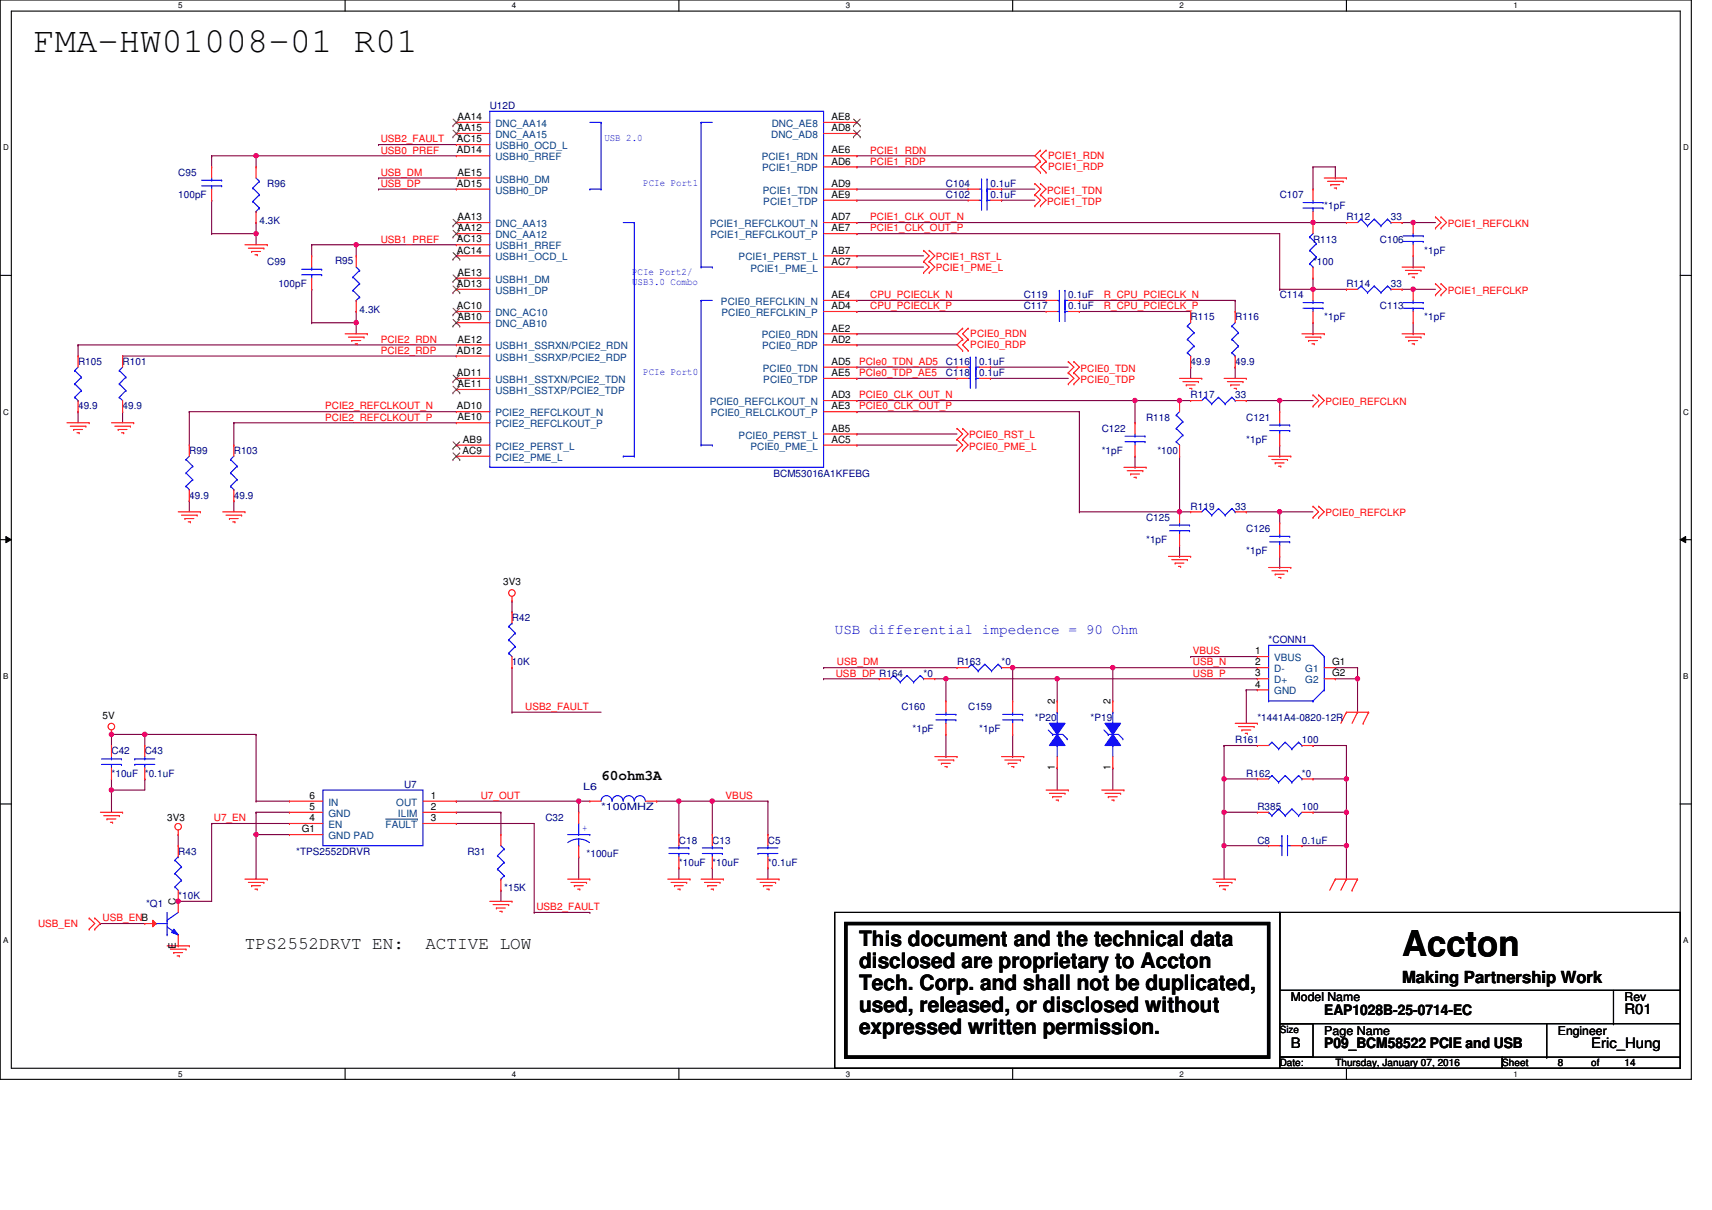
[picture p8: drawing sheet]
<svg xmlns="http://www.w3.org/2000/svg" width="297mm" height="210mm" viewBox="0 0 297 210" stroke-linecap="round" stroke-linejoin="round" font-family="sans-serif">
<defs><g id="words">
<g font-size="6.2">
<text x="5.8" y="9">FMA-HW01008-01 R01</text>
<text x="243.3" y="165.8">Accton</text>
</g>
<g font-size="3.7">
<text x="149.1" y="164.2">This document and the technical data</text>
<text x="149.1" y="168">disclosed are proprietary to Accton</text>
<text x="149.1" y="171.8">Tech. Corp. and shall not be duplicated,</text>
<text x="149.1" y="175.6">used, released, or disclosed without</text>
<text x="149.1" y="179.3">expressed written permission.</text>
</g>
<g font-size="3.1">
<text x="42.5" y="164.6">TPS2552DRVT EN:</text>
<text x="73.8" y="164.6">ACTIVE LOW</text>
</g>
<text font-size="2.9" x="243.3" y="170.6">Making Partnership Work</text>
<text font-size="2.5" fill="#00f" x="144.8" y="110.1">USB differential impedence = 90 Ohm</text>
<g font-size="2.5">
<text x="104.3" y="135.3">60ohm3A</text>
<text x="229.8" y="176">EAP1028B-25-0714-EC</text>
<text x="281.9" y="176">R01</text>
<text x="224" y="181.8">B</text>
<text x="229.8" y="181.8">P09_BCM58522 PCIE and USB</text>
<text x="276.1" y="181.8">Eric_Hung</text>
</g>
<g font-size="2.1">
<text x="224" y="173.7">Model Name</text>
<text x="281.9" y="173.7">Rev</text>
<text x="229.8" y="179.5">Page Name</text>
<text x="270.3" y="179.5">Engineer</text>
</g>
<g font-size="1.7">
<text x="79.4" y="20.8">AA14</text>
<text x="79.4" y="22.8">AA15</text>
<text x="144.2" y="20.8">AE8</text>
<text x="144.2" y="22.8">AD8</text>
<text x="79.3" y="26.6">AD14</text>
<text x="79.3" y="24.7">AC15</text>
<text x="144.2" y="26.6">AE6</text>
<text x="144.2" y="28.6">AD6</text>
<text x="79.3" y="32.4">AD15</text>
<text x="79.4" y="30.5">AE15</text>
<text x="144.2" y="32.4">AD9</text>
<text x="144.2" y="34.3">AE9</text>
<text x="79.4" y="38.2">AA13</text>
<text x="79.4" y="40.1">AA12</text>
<text x="144.2" y="38.2">AD7</text>
<text x="144.2" y="40.1">AE7</text>
<text x="79.3" y="42.1">AC13</text>
<text x="79.3" y="44">AC14</text>
<text x="79.4" y="47.9">AE13</text>
<text x="144.2" y="44">AB7</text>
<text x="144.2" y="45.9">AC7</text>
<text x="79.3" y="49.8">AD13</text>
<text x="79.3" y="53.6">AC10</text>
<text x="144.2" y="51.7">AE4</text>
<text x="144.2" y="53.6">AD4</text>
<text x="79.4" y="55.6">AB10</text>
<text x="79.4" y="59.4">AE12</text>
<text x="144.2" y="57.5">AE2</text>
<text x="144.2" y="59.4">AD2</text>
<text x="79.3" y="61.4">AD12</text>
<text x="79.3" y="65.2">AD11</text>
<text x="144.2" y="63.3">AD5</text>
<text x="144.2" y="65.2">AE5</text>
<text x="79.3" y="71">AD10</text>
<text x="79.4" y="67.2">AE11</text>
<text x="144.2" y="69.1">AD3</text>
<text x="144.2" y="71">AE3</text>
<text x="79.4" y="72.9">AE10</text>
<text x="80.3" y="76.8">AB9</text>
<text x="144.2" y="74.9">AB5</text>
<text x="144.2" y="76.8">AC5</text>
<text x="80.2" y="78.7">AC9</text>
<text x="87.3" y="101.5">3V3</text>
<text x="217.8" y="113.5">1</text>
<text x="217.8" y="115.4">2</text>
<text x="217.8" y="117.3">3</text>
<text x="217.8" y="119.3">4</text>
<text x="231.1" y="115.4">G1</text>
<text x="231.1" y="117.3">G2</text>
<text x="17.8" y="124.7">5V</text>
<text x="183" y="122.2" transform="rotate(-90 183 122.2)">2</text>
<text x="192.7" y="122.2" transform="rotate(-90 192.7 122.2)">2</text>
<text x="183" y="133.6" transform="rotate(-90 183 133.6)">1</text>
<text x="192.7" y="133.6" transform="rotate(-90 192.7 133.6)">1</text>
<text x="29" y="142.5">3V3</text>
<text x="53.7" y="138.6">6</text>
<text x="53.7" y="140.5">5</text>
<text x="53.7" y="142.5">4</text>
<text x="74.7" y="138.6">1</text>
<text x="74.7" y="140.5">2</text>
<text x="74.7" y="142.5">3</text>
<text x="52.3" y="144.4">G1</text>
<text x="30.5" y="156.9" transform="rotate(-90 30.5 156.9)">C</text>
<text x="30.5" y="164.7" transform="rotate(-90 30.5 164.7)">E</text>
<text x="222" y="179.1">Size</text>
<text x="222" y="184.9">Date:</text>
<text x="231.7" y="184.9">Thursday, January 07, 2016</text>
<text x="260.6" y="184.9">Sheet</text>
<text x="270.3" y="184.9">8</text>
<text x="276.1" y="184.9">of</text>
<text x="281.9" y="184.9">14</text>
</g>
<g font-size="1.7" fill="#000080">
<text x="85" y="18.9">U12D</text>
<text x="30.9" y="30.5">C95</text>
<text x="30.9" y="34.4">100pF</text>
<text x="46.4" y="32.4">R96</text>
<text x="164.1" y="32.4">C104</text>
<text x="164.1" y="34.4">C102</text>
<text x="171.8" y="32.4">0.1uF</text>
<text x="171.8" y="34.4">0.1uF</text>
<text x="222" y="34.4">C107</text>
<text x="45" y="38.8">4.3K</text>
<text x="229.8" y="36.3">*1pF</text>
<text x="233.6" y="38.2">R112</text>
<text x="241.3" y="38.2">33</text>
<text x="46.4" y="45.9">C99</text>
<text x="58.1" y="45.7">R95</text>
<text x="227.8" y="42.1">R113</text>
<text x="227.8" y="45.9">*100</text>
<text x="239.4" y="42.1">C106</text>
<text x="247.1" y="44">*1pF</text>
<text x="48.3" y="49.8">100pF</text>
<text x="177.6" y="51.7">C119</text>
<text x="177.6" y="53.7">C117</text>
<text x="185.4" y="51.7">0.1uF</text>
<text x="185.4" y="53.7">0.1uF</text>
<text x="222" y="51.7">C114</text>
<text x="233.6" y="49.8">R114</text>
<text x="239.4" y="53.7">C113</text>
<text x="241.3" y="49.8">33</text>
<text x="62.4" y="54.3">4.3K</text>
<text x="206.6" y="55.6">R115</text>
<text x="214.3" y="55.6">R116</text>
<text x="229.8" y="55.6">*1pF</text>
<text x="247.1" y="55.6">*1pF</text>
<text x="13.5" y="63.3">R105</text>
<text x="21.3" y="63.3">R101</text>
<text x="164.1" y="63.3">C116</text>
<text x="164.1" y="65.2">C118</text>
<text x="169.9" y="63.3">0.1uF</text>
<text x="169.9" y="65.2">0.1uF</text>
<text x="206.6" y="63.3">49.9</text>
<text x="214.3" y="63.3">49.9</text>
<text x="13.5" y="71">49.9</text>
<text x="21.3" y="71">49.9</text>
<text x="206.6" y="69.1">R117</text>
<text x="214.3" y="69.1">33</text>
<text x="191.2" y="74.9">C122</text>
<text x="198.9" y="73">R118</text>
<text x="216.2" y="73">C121</text>
<text x="216.2" y="76.8">*1pF</text>
<text x="32.8" y="78.8">R99</text>
<text x="40.6" y="78.8">R103</text>
<text x="134.2" y="82.8">BCM53016A1KFEBG</text>
<text x="191.2" y="78.8">*1pF</text>
<text x="200.8" y="78.8">*100</text>
<text x="32.8" y="86.5">49.9</text>
<text x="40.6" y="86.5">49.9</text>
<text x="206.6" y="88.4">R119</text>
<text x="214.3" y="88.4">33</text>
<text x="198.9" y="90.3">C125</text>
<text x="198.9" y="94.2">*1pF</text>
<text x="216.2" y="92.3">C126</text>
<text x="216.2" y="96.1">*1pF</text>
<text x="88.8" y="107.7">R42</text>
<text x="220.1" y="111.6">*CONN1</text>
<text x="88.8" y="115.4">10K</text>
<text x="160.2" y="117.4">*0</text>
<text x="166" y="115.4">R163</text>
<text x="173.8" y="115.4">*0</text>
<text x="156.4" y="123.1">C160</text>
<text x="168" y="123.1">C159</text>
<text x="179.6" y="125.1">*P20</text>
<text x="189.2" y="125.1">*P19</text>
<text x="218.2" y="125.1">*1441A4-0820-12R</text>
<text x="19.3" y="130.9">C42</text>
<text x="25.1" y="130.9">C43</text>
<text x="158.3" y="127">*1pF</text>
<text x="169.9" y="127">*1pF</text>
<text x="214.3" y="128.9">R161</text>
<text x="225.9" y="128.9">100</text>
<text x="19.3" y="134.7">*10uF *0.1uF</text>
<text x="70.1" y="136.7">U7</text>
<text x="101.2" y="137.1">L6</text>
<text x="216.2" y="134.7">R162</text>
<text x="225.9" y="134.7">*0</text>
<text x="94.6" y="142.5">C32</text>
<text x="104.3" y="140.5">*100MHZ</text>
<text x="218.2" y="140.5">R385</text>
<text x="225.9" y="140.5">100</text>
<text x="30.9" y="148.3">R43</text>
<text x="51.4" y="148.3">*TPS2552DRVR</text>
<text x="81.1" y="148.3">R31</text>
<text x="101.8" y="148.6">*100uF</text>
<text x="117.8" y="146.3">C18</text>
<text x="123.6" y="146.3">C13</text>
<text x="133.2" y="146.3">C5</text>
<text x="218.2" y="146.3">C8</text>
<text x="225.9" y="146.3">0.1uF</text>
<text x="30.9" y="156">*10K</text>
<text x="87.5" y="154.6">*15K</text>
<text x="117.8" y="150.2">*10uF *10uF</text>
<text x="133.2" y="150.2">*0.1uF</text>
<text x="25.3" y="157.3">*Q1</text>
</g>
<g font-size="1.7" fill="#004080">
<text x="86" y="22">DNC_AA14</text>
<text x="86" y="23.9">DNC_AA15</text>
<text x="133.8" y="23.9">DNC_AD8</text>
<text x="133.9" y="22">DNC_AE8</text>
<text x="86" y="27.8">USBH0_RREF</text>
<text x="86" y="25.9">USBH0_OCD_L</text>
<text x="132.2" y="27.8">PCIE1_RDN</text>
<text x="132.2" y="29.7">PCIE1_RDP</text>
<text x="86" y="31.7">USBH0_DM</text>
<text x="86" y="33.6">USBH0_DP</text>
<text x="132.4" y="33.6">PCIE1_TDN</text>
<text x="132.4" y="35.5">PCIE1_TDP</text>
<text x="86" y="39.4">DNC_AA13</text>
<text x="86" y="41.3">DNC_AA12</text>
<text x="123.2" y="39.4">PCIE1_REFCLKOUT_N</text>
<text x="123.3" y="41.3">PCIE1_REFCLKOUT_P</text>
<text x="86" y="43.2">USBH1_RREF</text>
<text x="86" y="45.2">USBH1_OCD_L</text>
<text x="128.2" y="45.2">PCIE1_PERST_L</text>
<text x="130.2" y="47.1">PCIE1_PME_L</text>
<text x="86" y="49">USBH1_DM</text>
<text x="86" y="51">USBH1_DP</text>
<text x="125.1" y="52.9">PCIE0_REFCLKIN_N</text>
<text x="86" y="54.8">DNC_AC10</text>
<text x="86" y="56.8">DNC_AB10</text>
<text x="125.2" y="54.8">PCIE0_REFCLKIN_P</text>
<text x="132.2" y="58.7">PCIE0_RDN</text>
<text x="86" y="62.5">USBH1_SSRXP/PCIE2_RDP</text>
<text x="86" y="60.6">USBH1_SSRXN/PCIE2_RDN</text>
<text x="132.2" y="60.6">PCIE0_RDP</text>
<text x="132.4" y="64.5">PCIE0_TDN</text>
<text x="86" y="66.4">USBH1_SSTXN/PCIE2_TDN</text>
<text x="86" y="68.3">USBH1_SSTXP/PCIE2_TDP</text>
<text x="123.2" y="70.3">PCIE0_REFCLKOUT_N</text>
<text x="132.4" y="66.4">PCIE0_TDP</text>
<text x="86" y="72.2">PCIE2_REFCLKOUT_N</text>
<text x="86" y="74.1">PCIE2_REFCLKOUT_P</text>
<text x="86" y="78">PCIE2_PERST_L</text>
<text x="123.3" y="72.2">PCIE0_RELCLKOUT_P</text>
<text x="128.2" y="76.1">PCIE0_PERST_L</text>
<text x="130.2" y="78">PCIE0_PME_L</text>
<text x="86" y="79.9">PCIE2_PME_L</text>
<text x="221.1" y="114.7">VBUS</text>
<text x="221.1" y="116.6">D-</text>
<text x="221.1" y="118.5">D+</text>
<text x="226.5" y="116.6">G1</text>
<text x="226.5" y="118.5">G2</text>
<text x="221.1" y="120.5">GND</text>
<text x="57" y="139.8">IN</text>
<text x="57" y="141.7">GND</text>
<text x="57" y="143.6">EN</text>
<text x="66.9" y="143.6">FAULT</text>
<text x="68.7" y="139.8">OUT</text>
<text x="69" y="141.7">ILIM</text>
<text x="57" y="145.6">GND PAD</text>
</g>
<g font-size="1.7" fill="#f00">
<text x="66.1" y="26.6">USB0_PREF</text>
<text x="66.1" y="24.7">USB2_FAULT</text>
<text x="151" y="28.6">PCIE1_RDP</text>
<text x="151" y="26.6">PCIE1_RDN</text>
<text x="181.9" y="29.5">PCIE1_RDP</text>
<text x="181.9" y="27.6">PCIE1_RDN</text>
<text x="66.1" y="30.5">USB_DM</text>
<text x="66.1" y="32.4">USB_DP</text>
<text x="181.7" y="35.5">PCIE1_TDP</text>
<text x="181.7" y="33.6">PCIE1_TDN</text>
<text x="151" y="40.2">PCIE1_CLK_OUT_P</text>
<text x="151" y="38.2">PCIE1_CLK_OUT_N</text>
<text x="251.2" y="39.4">PCIE1_REFCLKN</text>
<text x="66.1" y="42.1">USB1_PREF</text>
<text x="162.4" y="45.2">PCIE1_RST_L</text>
<text x="162.4" y="47.1">PCIE1_PME_L</text>
<text x="151" y="51.7">CPU_PCIECLK_N</text>
<text x="151" y="53.7">CPU_PCIECLK_P</text>
<text x="191.5" y="51.7">R_CPU_PCIECLK_N</text>
<text x="191.5" y="53.7">R_CPU_PCIECLK_P</text>
<text x="251.2" y="51">PCIE1_REFCLKP</text>
<text x="66.1" y="59.5">PCIE2_RDN</text>
<text x="168.4" y="58.5">PCIE0_RDN</text>
<text x="66.1" y="61.4">PCIE2_RDP</text>
<text x="149.1" y="63.3">PCIe0_TDN_AD5</text>
<text x="149.1" y="65.3">PCIe0_TDP_AE5</text>
<text x="168.4" y="60.4">PCIE0_RDP</text>
<text x="187.5" y="64.5">PCIE0_TDN</text>
<text x="56.4" y="71">PCIE2_REFCLKOUT_N</text>
<text x="149.1" y="71">PCIE0_CLK_OUT_P</text>
<text x="149.1" y="69.1">PCIE0_CLK_OUT_N</text>
<text x="187.5" y="66.4">PCIE0_TDP</text>
<text x="230" y="70.3">PCIE0_REFCLKN</text>
<text x="56.4" y="73">PCIE2_REFCLKOUT_P</text>
<text x="168.2" y="76.1">PCIE0_RST_L</text>
<text x="168.2" y="78">PCIE0_PME_L</text>
<text x="230" y="89.6">PCIE0_REFCLKP</text>
<text x="207" y="113.5">VBUS</text>
<text x="145" y="117.4">USB_DP R164</text>
<text x="145.2" y="115.4">USB_DM</text>
<text x="207" y="117.4">USB_P</text>
<text x="207" y="115.4">USB_N</text>
<text x="91.1" y="123.2">USB2_FAULT</text>
<text x="37.1" y="142.5">U7_EN</text>
<text x="83.4" y="138.6">U7_OUT</text>
<text x="125.9" y="138.6">VBUS</text>
<text x="6.6" y="160.8">USB_EN</text>
<text x="17.8" y="159.8">USB_ENB</text>
<text x="93.1" y="157.9">USB2_FAULT</text>
</g>
<g font-size="1.7" fill="#00f">
<text x="104.9" y="24.5">USB 2.0</text>
<text x="111.6" y="32.3">PCIe Port1</text>
<text x="109.7" y="47.7">PCIe Port2/</text>
<text x="109.7" y="49.4">USB3.0 Combo</text>
<text x="111.6" y="65.1">PCIe Port0</text>
<text x="101" y="144.2">+</text>
</g>
<g font-size="1.4">
<text x="30.9" y="1.5">5</text>
<text x="88.8" y="1.5">4</text>
<text x="146.7" y="1.5">3</text>
<text x="204.7" y="1.5">2</text>
<text x="262.6" y="1.5">1</text>
<text x=".5" y="26.1">D</text>
<text x="292" y="26.1">D</text>
<text x=".5" y="71.9">C</text>
<text x="292" y="71.9">C</text>
<text x=".5" y="117.8">B</text>
<text x="292" y="117.8">B</text>
<text x=".5" y="163.6">A</text>
<text x="292" y="163.6">A</text>
<text x="30.9" y="186.8">5</text>
<text x="88.8" y="186.8">4</text>
<text x="146.7" y="186.8">3</text>
<text x="204.7" y="186.8">2</text>
<text x="262.6" y="186.8">1</text>
</g>
</g></defs>
<path d="M0 0h293.5v187.2h-293.5zM2 1.9h289.5v183.4h-289.5z" fill="none" stroke="#000" stroke-width=".19"/>
<g fill="#fff">
<path d="M30.9 .2h.8v1.6h-.8z"/>
<path d="M30.9 185.5h.8v1.6h-.8z"/>
</g>
<path d="M59.9 0v1.9M59.9 185.3v1.9" fill="none" stroke="#000" stroke-width=".19"/>
<g fill="#fff">
<path d="M88.8 .2h.8v1.6h-.8z"/>
<path d="M88.8 185.5h.8v1.6h-.8z"/>
</g>
<path d="M117.8 0v1.9M117.8 185.3v1.9" fill="none" stroke="#000" stroke-width=".19"/>
<g fill="#fff">
<path d="M146.7 .2h.8v1.6h-.8z"/>
<path d="M146.7 185.5h.8v1.6h-.8z"/>
</g>
<path d="M175.7 0v1.9M175.7 185.3v1.9" fill="none" stroke="#000" stroke-width=".19"/>
<g fill="#fff">
<path d="M204.7 .2h.7v1.6h-.7z"/>
<path d="M204.7 185.5h.7v1.6h-.7z"/>
</g>
<path d="M233.6 0v1.9M233.6 185.3v1.9" fill="none" stroke="#000" stroke-width=".19"/>
<g fill="#fff">
<path d="M262.6 .2h.7v1.6h-.7z"/>
<path d="M262.6 185.5h.7v1.6h-.7z"/>
<path d="M.5 24.8h1v1.6h-1z"/>
<path d="M292 24.8h1v1.6h-1z"/>
<path d="M.5 70.7h1v1.5h-1z"/>
<path d="M292 70.7h1v1.5h-1z"/>
</g>
<path d="M0 47.8h2M291.5 47.8h2" fill="none" stroke="#000" stroke-width=".19"/>
<g fill="#fff">
<path d="M.5 116.5h.9v1.6h-.9z"/>
<path d="M292 116.5h.9v1.6h-.9z"/>
</g>
<path d="M0 93.6h2M291.5 93.6h2" fill="none" stroke="#000" stroke-width=".19"/>
<path d="M1 93.1l1 .5-1 .5zM291.5 93.6l1-.5v1z" fill="#000"/>
<path d="M1 93.1l1 .5-1 .5zM291.5 93.6l1-.5v1z" fill="none" stroke="#000" stroke-width=".17"/>
<g fill="#fff">
<path d="M.5 162.4h.9v1.5h-.9z"/>
<path d="M292 162.4h.9v1.5h-.9z"/>
</g>
<path d="M0 139.5h2M291.5 139.5h2" fill="none" stroke="#000" stroke-width=".19"/>
<g fill="none" stroke="#800040" stroke-width=".19">
<path d="M148.7 57.9h.1M148.7 57.9h17.3M148.7 75.3h.1M148.7 77.2h.1M148.7 63.7h.1M148.7 75.3h17.3M148.7 77.2h17.3M148.7 63.7h17.3M171.8 65.6h.1M171.8 63.7h.1M171.8 65.6h13.6M171.8 63.7h13.6"/>
<path d="M204.7 69.5h.1M204.7 69.5h1.9"/>
</g>
<circle cx="204.6" cy="69.5" r=".38" fill="#f0f"/>
<circle cx="204.6" cy="69.5" r=".38" fill="none" stroke="#f0f" stroke-width=".19"/>
<path d="M222 69.5h.1M222 69.5h5.8" fill="none" stroke="#800040" stroke-width=".19"/>
<circle cx="222" cy="69.5" r=".38" fill="#f0f"/>
<circle cx="222" cy="69.5" r=".38" fill="none" stroke="#f0f" stroke-width=".19"/>
<path d="M222 88.8h.1M222 88.8h5.8" fill="none" stroke="#800040" stroke-width=".19"/>
<circle cx="222" cy="88.8" r=".38" fill="#f0f"/>
<circle cx="222" cy="88.8" r=".38" fill="none" stroke="#f0f" stroke-width=".19"/>
<g fill="none" stroke="#800040" stroke-width=".19">
<path d="M148.7 29h.1M148.7 27h.1M148.7 29h30.9M148.7 27h30.9M227.8 38.6h.1M227.8 38.6h5.8M13.5 59.8h.1M13.5 59.8v2M13.5 59.8h65.7M148.7 52.1h.1M148.7 52.1h32.8M187.3 52.1h.1"/>
<path d="M187.3 54h.1M187.3 52.1h27M187.3 54h19.3M214.3 52.1h.1M214.3 52.1v1.9M13.5 71.4h.1M13.5 71.4v1.9M21.3 71.4h.1M21.3 61.8h.1M21.3 71.4v1.9M21.3 61.8h57.9M206.6 63.7h.1"/>
<path d="M206.6 63.7v1.9M214.3 63.7h.1M214.3 63.7v1.9"/>
</g>
<circle cx="227.8" cy="38.6" r=".38" fill="#f0f"/>
<circle cx="227.8" cy="38.6" r=".38" fill="none" stroke="#f0f" stroke-width=".19"/>
<g fill="none" stroke="#800040" stroke-width=".19">
<path d="M44.4 27h.1M44.4 27h34.8M44.4 40.5h.1M44.4 40.5v2M148.7 40.5h.1M148.7 59.8h.1M148.7 54h.1M148.7 40.5h73.3M148.7 59.8h17.3M148.7 54h32.8M32.8 71.4h.1M32.8 71.4v5.8"/>
<path d="M32.8 71.4h46.4M40.6 73.3h.1M40.6 73.3v3.9M40.6 73.3h38.6M148.7 71.4h.1M148.7 65.6h.1M148.7 71.4h38.6M148.7 65.6h17.3M32.8 86.9h.1M32.8 86.9v1.9M40.6 86.9h.1M40.6 86.9v1.9"/>
</g>
<circle cx="44.4" cy="27" r=".38" fill="#f0f"/>
<circle cx="44.4" cy="27" r=".38" fill="none" stroke="#f0f" stroke-width=".19"/>
<path d="M36.7 27h.1M36.7 34.7h.1M36.7 27h7.7M36.7 27v2M36.7 34.7v5.8M44.4 27h.1M44.4 27v2M36.7 40.5h.1M36.7 40.5h7.7" fill="none" stroke="#800040" stroke-width=".19"/>
<circle cx="44.4" cy="40.5" r=".38" fill="#f0f"/>
<circle cx="44.4" cy="40.5" r=".38" fill="none" stroke="#f0f" stroke-width=".19"/>
<g fill="none" stroke="#800040" stroke-width=".19">
<path d="M44.4 38.6h.1M44.4 38.6v1.9M54.1 42.5h.1M54.1 50.2h.1M54.1 56h.1M54.1 42.5h7.7M54.1 42.5v1.9M54.1 50.2v5.8M54.1 56h7.7M61.8 56h.1M61.8 42.5h.1M61.8 42.5v1.9"/>
<path d="M61.8 56v1.9"/>
</g>
<circle cx="61.8" cy="56" r=".38" fill="#f0f"/>
<circle cx="61.8" cy="56" r=".38" fill="none" stroke="#f0f" stroke-width=".19"/>
<path d="M61.8 54h.1M61.8 42.5h.1M61.8 54v2M61.8 42.5h17.4" fill="none" stroke="#800040" stroke-width=".19"/>
<circle cx="61.8" cy="42.4" r=".38" fill="#f0f"/>
<circle cx="61.8" cy="42.4" r=".38" fill="none" stroke="#f0f" stroke-width=".19"/>
<g fill="none" stroke="#800040" stroke-width=".19">
<path d="M148.7 32.8h.1M148.7 34.7h.1M148.7 32.8h19.3M148.7 34.7h19.3M173.8 32.8h.1M173.8 34.7h.1M173.8 32.8h5.8M173.8 34.7h5.8M148.7 44.4h.1M148.7 46.3h.1M148.7 44.4h11.5M148.7 46.3h11.5"/>
<path d="M245.2 50.2h.1M245.2 50.2h3.9"/>
</g>
<circle cx="245.2" cy="50.2" r=".38" fill="#f0f"/>
<circle cx="245.2" cy="50.2" r=".38" fill="none" stroke="#f0f" stroke-width=".19"/>
<path d="M245.2 38.6h.1M245.2 38.6h3.9" fill="none" stroke="#800040" stroke-width=".19"/>
<circle cx="245.2" cy="38.6" r=".38" fill="#f0f"/>
<circle cx="245.2" cy="38.6" r=".38" fill="none" stroke="#f0f" stroke-width=".19"/>
<path d="M206.6 113.9h.1M206.6 113.9h11.6M216.2 119.7h.1M216.2 119.7h2M216.2 119.7v5.8M231.7 115.8h.1M231.7 117.8h.1M231.7 115.8h3.8M231.7 117.8h3.8M235.5 115.8h.1M235.5 117.8h.1M235.5 115.8v7.7" fill="none" stroke="#800040" stroke-width=".19"/>
<circle cx="235.5" cy="117.7" r=".38" fill="#f0f"/>
<circle cx="235.5" cy="117.7" r=".38" fill="none" stroke="#f0f" stroke-width=".19"/>
<g fill="none" stroke="#800040" stroke-width=".19">
<path d="M65.7 30.9h.1M65.7 32.8h.1M65.7 25.1h.1M65.7 30.9h13.5M65.7 32.8h13.5M65.7 25.1h13.5M88.8 115.8h.1M88.8 115.8v7.7M142.9 117.8h.1M142.9 115.8h.1M142.9 117.8h9.6M142.9 115.8h23.1"/>
<path d="M100.4 139h.1M100.4 139h1.9M100.4 139v1.9M117.8 139h.1M117.8 139v5.8M117.8 139h5.8M123.6 139h.1M123.6 139v5.8M183.4 133.2h.1M183.4 133.2v3.9M193.1 133.2h.1M193.1 133.2v3.9"/>
<path d="M79.2 140.9h.1M79.2 140.9h7.7M86.9 140.9h.1M86.9 154.4h.1M86.9 140.9v3.9M86.9 154.4v2M117.8 150.6h.1M117.8 150.6v1.9M123.6 150.6h.1M123.6 150.6v1.9"/>
</g>
<circle cx="117.8" cy="139" r=".38" fill="#f0f"/>
<circle cx="117.8" cy="139" r=".38" fill="none" stroke="#f0f" stroke-width=".19"/>
<path d="M113.9 139h.1M113.9 139h3.9M123.6 139h.1M123.6 139h9.6M44.4 140.9h.1M44.4 140.9h5.8M44.4 140.9v3.9" fill="none" stroke="#800040" stroke-width=".19"/>
<circle cx="123.6" cy="139" r=".38" fill="#f0f"/>
<circle cx="123.6" cy="139" r=".38" fill="none" stroke="#f0f" stroke-width=".19"/>
<path d="M44.4 144.8h.1M44.4 144.8h5.8" fill="none" stroke="#800040" stroke-width=".19"/>
<circle cx="44.4" cy="144.8" r=".38" fill="#f0f"/>
<circle cx="44.4" cy="144.8" r=".38" fill="none" stroke="#f0f" stroke-width=".19"/>
<path d="M19.3 137.1h.1M25.1 135.1h.1M25.1 135.1v2h-5.8M44.4 144.8h.1M44.4 144.8v7.7" fill="none" stroke="#800040" stroke-width=".19"/>
<circle cx="19.3" cy="137" r=".38" fill="#f0f"/>
<circle cx="19.3" cy="137" r=".38" fill="none" stroke="#f0f" stroke-width=".19"/>
<path d="M19.3 135.1h.1M19.3 135.1v2M25.1 127.4h.1M25.1 127.4h19.3" fill="none" stroke="#800040" stroke-width=".19"/>
<circle cx="25.1" cy="127.4" r=".38" fill="#f0f"/>
<circle cx="25.1" cy="127.4" r=".38" fill="none" stroke="#f0f" stroke-width=".19"/>
<path d="M79.2 139h.1M79.2 139h21.2M30.9 144.8h.1M30.9 144.8v1.9M133.2 150.6h.1M133.2 150.6v1.9" fill="none" stroke="#800040" stroke-width=".19"/>
<circle cx="100.4" cy="139" r=".38" fill="#f0f"/>
<circle cx="100.4" cy="139" r=".38" fill="none" stroke="#f0f" stroke-width=".19"/>
<g fill="none" stroke="#800040" stroke-width=".19">
<path d="M19.3 127.4h.1M19.3 127.4h5.8M25.1 127.4h.1M25.1 127.4v1.9M44.4 127.4h.1M44.4 139h.1M44.4 127.4v11.6M44.4 139h5.8M133.2 139h.1M133.2 139v5.8M30.9 156.4h.1M36.7 142.9h.1"/>
<path d="M36.7 142.9h13.5M36.7 142.9v13.5h-5.8M100.4 148.6h.1M100.4 148.6v3.9"/>
</g>
<circle cx="30.9" cy="156.3" r=".38" fill="#f0f"/>
<circle cx="30.9" cy="156.3" r=".38" fill="none" stroke="#f0f" stroke-width=".19"/>
<path d="M88.8 104.2h.1M88.8 104.2v2M19.3 137.1h.1M19.3 127.4h.1M19.3 127.4v1.9M19.3 137.1v3.8M88.8 123.5h.1M88.8 123.5h15.5" fill="none" stroke="#800040" stroke-width=".19"/>
<circle cx="19.3" cy="127.4" r=".38" fill="#f0f"/>
<circle cx="19.3" cy="127.4" r=".38" fill="none" stroke="#f0f" stroke-width=".19"/>
<path d="M212.4 135.1h.1M212.4 129.3h.1M212.4 135.1h5.8M212.4 129.3v11.6M227.8 129.3h.1M227.8 129.3h5.8M233.6 129.3h.1M233.6 129.3v5.8M79.2 142.9h.1M79.2 142.9h13.5M17.4 160.2h.1M17.4 160.2h7.7" fill="none" stroke="#800040" stroke-width=".19"/>
<circle cx="212.4" cy="135.1" r=".38" fill="#f0f"/>
<circle cx="212.4" cy="135.1" r=".38" fill="none" stroke="#f0f" stroke-width=".19"/>
<path d="M233.6 135.1h.1M233.6 135.1v5.8M212.4 140.9h.1M212.4 140.9h5.8" fill="none" stroke="#800040" stroke-width=".19"/>
<circle cx="233.6" cy="135.1" r=".38" fill="#f0f"/>
<circle cx="233.6" cy="135.1" r=".38" fill="none" stroke="#f0f" stroke-width=".19"/>
<path d="M227.8 135.1h.1M227.8 135.1h5.8M212.4 146.7h.1M212.4 146.7h7.7M233.6 146.7h.1M233.6 146.7v5.8" fill="none" stroke="#800040" stroke-width=".19"/>
<circle cx="233.6" cy="146.7" r=".38" fill="#f0f"/>
<circle cx="233.6" cy="146.7" r=".38" fill="none" stroke="#f0f" stroke-width=".19"/>
<path d="M212.4 146.7h.1M212.4 146.7v5.8M227.8 140.9h.1M227.8 140.9h5.8" fill="none" stroke="#800040" stroke-width=".19"/>
<circle cx="212.4" cy="146.7" r=".38" fill="#f0f"/>
<circle cx="212.4" cy="146.7" r=".38" fill="none" stroke="#f0f" stroke-width=".19"/>
<path d="M212.4 129.3h.1M212.4 129.3h5.8M225.9 146.7h.1M233.6 140.9h.1M233.6 140.9v5.8h-7.7" fill="none" stroke="#800040" stroke-width=".19"/>
<circle cx="233.6" cy="140.9" r=".38" fill="#f0f"/>
<circle cx="233.6" cy="140.9" r=".38" fill="none" stroke="#f0f" stroke-width=".19"/>
<path d="M212.4 140.9h.1M212.4 140.9v5.8" fill="none" stroke="#800040" stroke-width=".19"/>
<circle cx="212.4" cy="140.9" r=".38" fill="#f0f"/>
<circle cx="212.4" cy="140.9" r=".38" fill="none" stroke="#f0f" stroke-width=".19"/>
<path d="M175.7 115.8h17.4M193.1 115.8h.1" fill="none" stroke="#800040" stroke-width=".19"/>
<circle cx="175.7" cy="115.8" r=".38" fill="#f0f"/>
<circle cx="175.7" cy="115.8" r=".38" fill="none" stroke="#f0f" stroke-width=".19"/>
<circle cx="193.1" cy="115.8" r=".38" fill="#f0f"/>
<circle cx="193.1" cy="115.8" r=".38" fill="none" stroke="#f0f" stroke-width=".19"/>
<path d="M162.2 117.8h1.9M164.1 117.8h.1M164.1 117.8v3.8M164.1 131.3h.1M164.1 127.4v3.9" fill="none" stroke="#800040" stroke-width=".19"/>
<circle cx="164.1" cy="117.7" r=".38" fill="#f0f"/>
<circle cx="164.1" cy="117.7" r=".38" fill="none" stroke="#f0f" stroke-width=".19"/>
<path d="M164.1 117.8h19.3M175.7 115.8h.1M175.7 115.8v5.8M183.4 117.8h.1M183.4 117.8v3.8M175.7 131.3h.1M175.7 127.4v3.9" fill="none" stroke="#800040" stroke-width=".19"/>
<circle cx="183.4" cy="117.7" r=".38" fill="#f0f"/>
<circle cx="183.4" cy="117.7" r=".38" fill="none" stroke="#f0f" stroke-width=".19"/>
<g fill="none" stroke="#800040" stroke-width=".19">
<path d="M148.7 38.6h.1M148.7 38.6h79.1M222 50.2h.1M222 40.5v9.7M222 50.2h5.8M187.3 71.4h.1M187.3 71.4v17.4M196.9 69.5h.1M196.9 69.5h7.8M204.7 79.1h.1M204.7 79.1v9.7M204.7 88.8h.1"/>
<path d="M204.7 88.8h1.9M183.4 117.8h34.8M193.1 115.8h.1M193.1 115.8v5.8M193.1 115.8h25.1M218.2 117.8h.1M218.2 115.8h.1"/>
</g>
<circle cx="204.6" cy="88.8" r=".38" fill="#f0f"/>
<circle cx="204.6" cy="88.8" r=".38" fill="none" stroke="#f0f" stroke-width=".19"/>
<path d="M243.3 38.6h.1M243.3 38.6h1.9M227.8 50.2h.1M227.8 48.3v1.9M187.3 88.8h.1M187.3 88.8h17.4" fill="none" stroke="#800040" stroke-width=".19"/>
<circle cx="227.8" cy="50.2" r=".38" fill="#f0f"/>
<circle cx="227.8" cy="50.2" r=".38" fill="none" stroke="#f0f" stroke-width=".19"/>
<g fill="none" stroke="#800040" stroke-width=".19">
<path d="M227.8 29h.1M227.8 29v3.8M227.8 29h3.9M231.7 29h.1M231.7 30.9h.1M231.7 29v1.9M227.8 57.9h.1M227.8 50.2h5.8M227.8 56v1.9M233.6 50.2h.1M243.3 50.2h.1M243.3 50.2h1.9"/>
<path d="M245.2 57.9h.1M245.2 46.3h.1M245.2 44.4v1.9M245.2 56v1.9M196.9 69.5h.1M196.9 69.5v3.8M196.9 79.1v2M216.2 69.5h.1M216.2 69.5h5.8M222 79.1h.1M222 69.5h.1M222 69.5v1.9"/>
<path d="M222 77.2v1.9M196.9 81.1h.1M204.7 96.5h.1M204.7 94.6v1.9M216.2 88.8h.1M216.2 88.8h5.8M222 98.4h.1M222 88.8h.1M222 88.8v1.9M222 96.5v1.9"/>
</g>
<circle cx="196.9" cy="69.5" r=".38" fill="#f0f"/>
<circle cx="196.9" cy="69.5" r=".38" fill="none" stroke="#f0f" stroke-width=".19"/>
<path d="M148.7 69.5h.1M148.7 69.5h48.2M92.7 158.3h.1M92.7 142.9v15.4M92.7 158.3h9.6M102.3 158.3h.1" fill="none" stroke="#800040" stroke-width=".19"/>
<g fill="none" stroke="#f00" stroke-width=".19">
<path d="M168 32.8h.1M168 32.8h1.9M171.8 32.8h2M173.8 32.8h.1M179.6 33.8h.1M179.6 35.7h.1M179.6 31.9h.1M179.6 33.8l.9 .9-.9 1M179.6 31.9l.9 .9-.9 1M180.5 33.8h.1M180.5 35.7h.1M180.5 31.9h.1"/>
<path d="M180.5 28h.1M180.5 29.9h.1M180.5 26.1h.1M180.5 26.1l-.9 .9 .9 1M180.5 33.8l1 .9-1 1M180.5 31.9l1 .9-1 1M180.5 28l-.9 1 .9 .9M181.5 29.9h.1M181.5 28h.1M181.5 26.1h.1M181.5 28l-1 1 1 .9M181.5 26.1l-1 .9 1 1"/>
<path d="M227.8 32.8h.1M227.8 38.6h.1M227.8 32.8v1.9M227.8 36.7v3.8M229.8 30.9h3.8M230.3 31.5h2.7M230.9 32h.1M230.9 32h1.5M231.5 32.6h.4M231.9 32.6h.1M233 31.5h.1M233.6 30.9h.1"/>
<path d="M245.2 38.6h.1M245.2 38.6v1.9M249.1 37.6h.1M249.1 39.6h.1M249.1 37.6l.9 1-.9 1M250 37.6h.1M250 39.6h.1M250 37.6l1 1-1 1M42.5 42.5h3.9M43.1 43.1h2.7M43.7 43.6h.1M43.7 43.6h1.5"/>
<path d="M44.2 44.2h.4M44.6 44.2h.1M45.8 43.1h.1M46.4 42.5h.1M54.1 44.4h.1M54.1 50.2h.1M54.1 44.4v1.9M54.1 48.3v1.9M59.9 57.9h3.8M60.4 58.5h2.8M61 59.1h.1M61 59.1h1.6"/>
<path d="M61.6 59.6h.4M61.8 44.4h.1M61.8 54h.1M61.8 44.4v1.9M61.8 52.1v1.9M62 59.6h.1M63.2 58.5h.1M63.7 57.9h.1M160.2 43.4h.1M160.2 45.4h.1M160.2 47.3h.1M160.2 43.4l1 1-1 1"/>
<path d="M160.2 45.4l1 .9-1 1M161.2 43.4h.1M161.2 45.4h.1M161.2 47.3h.1M161.2 43.4l1 1-1 1M161.2 45.4l1 .9-1 1M167 58.9h.1M167 56.9h.1M167 58.9l-1 .9 1 1M167 56.9l-1 1 1 1M168 58.9h.1M168 56.9h.1"/>
<path d="M168 58.9l-1 .9 1 1M168 56.9l-1 1 1 1M181.5 52.1h.1M181.5 54h.1M181.5 52.1h1.9M181.5 54h1.9M185.4 52.1h1.9M185.4 54h1.9M187.3 52.1h.1M187.3 54h.1M206.6 54h.1M206.6 54v2"/>
<path d="M214.3 54h.1M214.3 54v2M225.9 57.9h3.9M226.5 58.5h2.7M227.1 59.1h.1M227.1 59.1h1.5M227.6 59.6h.4M227.8 48.3h.1M227.8 46.3v2M228 59.6h.1M229.2 58.5h.1M229.8 57.9h.1"/>
<path d="M243.3 57.9h3.8M243.3 46.3h3.8M243.8 58.5h2.7M243.8 46.9h2.7M244.4 47.5h.1M244.4 59.1h.1M244.4 59.1h1.6M244.4 47.5h1.6M245 59.6h.4M245 48.1h.4M245.2 50.2h.1M245.2 56h.1"/>
<path d="M245.2 44.4h.1M245.2 42.5v1.9M245.2 50.2v1.9M245.2 54v2M245.4 48.1h.1M245.4 59.6h.1M246.5 46.9h.1M246.5 58.5h.1M247.1 46.3h.1M247.1 57.9h.1M249.1 49.2h.1M249.1 51.2h.1"/>
<path d="M249.1 49.2l.9 1-.9 1M250 49.2h.1M250 51.2h.1M250 49.2l1 1-1 1M11.6 73.3h3.9M12.2 73.9h2.7M12.8 74.5h.1M12.8 74.5h1.5M13.4 75.1h.3M13.5 61.8h.1M13.5 71.4h.1M13.5 61.8v1.9"/>
<path d="M13.5 69.5v1.9M13.7 75.1h.1M14.9 73.9h.1M15.5 73.3h.1M19.3 73.3h3.9M19.9 73.9h2.7M20.5 74.5h.1M20.5 74.5h1.5M21.1 75.1h.4M21.5 75.1h.1M22.6 73.9h.1M23.2 73.3h.1"/>
<path d="M32.8 77.2h.1M32.8 77.2v1.9M40.6 77.2h.1M40.6 77.2v1.9M166 74.3h.1M166 76.2h.1M166 78.2h.1M166 74.3l1 1-1 .9M166 76.2l1 1-1 1M167 74.3h.1M167 76.2h.1M167 78.2h.1"/>
<path d="M167 60.8h.1M167 74.3l1 1-1 .9M167 76.2l1 1-1 1M168 60.8h.1M185.4 64.7h.1M185.4 66.6h.1M185.4 62.7h.1M185.4 64.7l.9 .9-.9 1M185.4 62.7l.9 1-.9 1M186.3 64.7h.1M186.3 66.6h.1M186.3 62.7h.1"/>
<path d="M186.3 64.7l1 .9-1 1M186.3 62.7l1 1-1 1M196.9 73.3h.1M196.9 79.1h.1M196.9 73.3v2M196.9 77.2v1.9M204.7 69.5h.1M204.7 79.1h.1M204.7 65.6h3.8M204.7 69.5v1.9M204.7 77.2v1.9M205.2 66.2h2.7"/>
<path d="M205.8 66.8h.1M205.8 66.8h1.6M206.4 67.4h.4M206.6 69.5h.1M206.6 63.7h.1M206.6 69.5h1.9M206.6 61.8v1.9M206.8 67.4h.1M207.9 66.2h.1M208.5 65.6h.1M212.4 65.6h3.8M213 66.2h2.7"/>
<path d="M213.5 66.8h.1M213.5 66.8h1.6M214.1 67.4h.4M214.3 63.7h.1M214.3 61.8v1.9M214.3 69.5h1.9M214.5 67.4h.1M215.7 66.2h.1M216.2 65.6h.1M216.2 69.5h.1M220.1 79.1h3.9M220.7 79.7h2.7"/>
<path d="M223.4 79.7h.1M224 79.1h.1M227.8 68.5h.1M227.8 70.5h.1M227.8 68.5l1 1-1 1M228.8 68.5h.1M228.8 70.5h.1M228.8 68.5l1 1-1 1M30.9 88.8h3.9M31.5 89.4h2.7M32.1 90h.1M32.1 90h1.5"/>
<path d="M32.7 90.5h.3M32.8 86.9h.1M32.8 84.9v2M33 90.5h.1M34.2 89.4h.1M34.8 88.8h.1M38.6 88.8h3.9M39.2 89.4h2.7M39.8 90h.1M39.8 90h1.5M40.4 90.5h.4M40.6 86.9h.1"/>
<path d="M40.6 84.9v2M40.8 90.5h.1M41.9 89.4h.1M42.5 88.8h.1M195 81.1h3.9M195.6 81.7h2.7M196.2 82.2h.1M196.2 82.2h1.5M196.7 82.8h.4M197.1 82.8h.1M198.3 81.7h.1M198.9 81.1h.1"/>
<path d="M202.7 96.5h3.9M203.3 97.1h2.7M203.9 97.7h.1M203.9 97.7h1.5M204.5 98.3h.3M204.8 98.3h.1M206 97.1h.1M206.6 96.5h.1M220.1 98.4h3.9M220.7 99h2.7M221.3 99.6h.1M221.3 80.3h.1"/>
<path d="M221.3 99.6h1.5M221.3 80.3h1.5M221.8 80.9h.4M222.2 80.9h.1M223.4 99h.1M224 98.4h.1M227.8 87.8h.1M227.8 89.8h.1M227.8 87.8l1 1-1 1M228.8 87.8h.1M228.8 89.8h.1M228.8 87.8l1 1-1 1"/>
<path d="M88.8 104.2h.1M88.8 103.5v.7M218.2 113.9h.1M218.2 115.8h.1M218.2 117.8h.1M218.2 119.7h.1M218.2 113.9h1.9M218.2 115.8h1.9M218.2 117.8h1.9M218.2 119.7h1.9M221.8 100.2h.4M222.2 100.2h.1"/>
<path d="M229.8 115.8h1.9M229.8 117.8h1.9M231.7 115.8h.1M231.7 117.8h.1M19.3 127.4h.1M19.3 129.3h.1M19.3 135.1h.1M19.3 126.6v.8M19.3 129.3v2M19.3 133.2v1.9M50.2 139h.1M50.2 139h5.8"/>
<path d="M73.4 139h5.8M79.2 139h.1M162.2 131.3h3.8M162.8 131.8h2.7M163.3 132.4h.1M163.3 132.4h1.6M163.9 133h.4M164.1 121.6h.1M164.1 127.4h.1M164.1 121.6v1.9M164.1 125.5v1.9M164.3 133h.1"/>
<path d="M165.5 131.8h.1M166 131.3h.1M173.8 131.3h3.8M174.3 131.8h2.8M174.9 132.4h.1M174.9 132.4h1.6M175.5 133h.4M175.7 121.6h.1M175.7 127.4h.1M175.7 121.6v1.9M175.7 125.5v1.9M175.9 133h.1"/>
<path d="M177.1 131.8h.1M177.6 131.3h.1M181.5 137.1h3.9M182.1 137.6h2.7M182.6 138.2h.1M182.6 138.2h1.6M183.2 138.8h.4M183.6 138.8h.1M184.8 137.6h.1M185.4 137.1h.1M191.2 137.1h3.8M191.7 137.6h2.7"/>
<path d="M192.3 138.2h.1M192.3 138.2h1.5M192.9 138.8h.4M193.3 138.8h.1M194.4 137.6h.1M195 137.1h.1M214.3 125.5h3.9M214.9 126h2.7M215.5 126.6h.1M215.5 126.6h1.5M216 127.2h.4M216.4 127.2h.1"/>
<path d="M217.6 126h.1M218.2 125.5h.1M218.2 135.1h.1M218.2 135.1h1.9M225.9 135.1h1.9M227.8 135.1h.1M233.6 123.5h.1M233.6 123.5l-1 2M233.6 123.5h3.9M235.5 123.5h.1M235.5 123.5l-.9 2M236.5 125.5h.1"/>
<path d="M237.5 123.5h.1M237.5 123.5l-1 2M15.5 159.3h.1M15.5 159.3l.9 .9-.9 1M16.4 159.3h.1M16.4 159.3l1 .9-1 1M17.4 140.9h3.9M18 141.5h2.7M18.6 142.1h.1M18.6 142.1h1.5M19.2 142.6h.3M19.5 142.6h.1"/>
<path d="M20.7 141.5h.1M21.3 140.9h.1M30.9 144.8h.1M30.9 156.4h.1M30.9 146.7h.1M30.9 144v.8M30.9 146.7v1.9M30.9 154.4v2M42.5 152.5h3.9M43.1 153.1h2.7M43.7 153.6h.1M43.7 153.6h1.5"/>
<path d="M44.2 154.2h.4M44.6 154.2h.1M45.8 153.1h.1M46.4 152.5h.1M50.2 144.8h.1M50.2 140.9h.1M50.2 142.9h.1M50.2 140.9h5.8M50.2 142.9h5.8M50.2 144.8h5.8M73.4 140.9h5.8M73.4 142.9h5.8"/>
<path d="M79.2 140.9h.1M79.2 142.9h.1M85 156.4h3.8M85.6 156.9h2.7M86.1 157.5h.1M86.1 157.5h1.6M86.7 158.1h.4M86.9 144.8h.1M86.9 154.4h.1M86.9 144.8v1.9M86.9 152.5v1.9M87.1 158.1h.1"/>
<path d="M88.3 156.9h.1M88.8 156.4h.1M98.5 152.5h3.8M99.1 153.1h2.7M99.6 153.6h.1M99.6 153.6h1.6M100.2 154.2h.4M100.4 140.9h.1M100.4 148.6h.1M100.4 140.9v2M100.4 146.7v1.9M100.6 154.2h.1"/>
<path d="M101.8 153.1h.1M102.3 152.5h.1M115.9 152.5h3.8M116.4 153.1h2.7M117 153.6h.1M117 153.6h1.6M117.6 154.2h.4M118 154.2h.1M119.1 153.1h.1M119.7 152.5h.1M121.6 152.5h3.9M122.2 153.1h2.7"/>
<path d="M122.8 153.6h.1M122.8 153.6h1.6M123.4 154.2h.4M123.6 144.8h.1M123.6 150.6h.1M123.6 144.8v1.9M123.6 148.6v2M123.8 154.2h.1M124.9 153.1h.1M125.5 152.5h.1M131.3 152.5h3.9M131.9 153.1h2.7"/>
<path d="M132.5 153.6h.1M132.5 153.6h1.5M133 154.2h.4M133.2 144.8h.1M133.2 150.6h.1M133.2 144.8v1.9M133.2 148.6v2M133.4 154.2h.1M134.6 153.1h.1M135.2 152.5h.1M210.5 152.5h3.8M211 153.1h2.7"/>
<path d="M211.6 153.6h.1M211.6 153.6h1.5M212.2 154.2h.4M212.6 154.2h.1M213.7 153.1h.1M214.3 152.5h.1M220.1 146.7h.1M220.1 146.7h1.9M224 146.7h1.9M225.9 146.7h.1M231.7 152.5h.1M231.7 152.5h3.8"/>
<path d="M231.7 152.5l-1 1.9M233.6 152.5h.1M233.6 152.5l-1 1.9M234.6 154.4h.1M235.5 152.5h.1M235.5 152.5l-.9 1.9M15.5 161.2h.1M16.4 161.2h.1M29 164.1h3.8M29.6 164.7h2.7M30.2 165.2h.1M30.2 165.2h1.5"/>
<path d="M30.7 165.8h.4M31.1 165.8h.1M32.3 164.7h.1M32.8 164.1h.1"/>
<circle cx="88.8" cy="102.9" r=".57"/>
<circle cx="19.3" cy="126" r=".57"/>
<circle cx="30.9" cy="143.4" r=".57"/>
</g>
<g fill="none" stroke="#000" stroke-width=".19">
<path d="M144.8 158.3h77.2v27h-77.2zM222 158.3v13.5zM222 158.3h69.5v13.5h-69.5zM222 171.8h69.5v5.8h-69.5zM222 177.6h5.8v5.8h-5.8zM268.4 177.6v5.8M279.9 177.6h.1M279.9 171.8v5.8M291.5 177.6v5.8M222 183.4h38.6v1.9h-38.6zM260.6 183.4h30.9v1.9h-30.9zM268.4 183.4h.1"/>
<path d="M291.5 183.4h.1"/>
</g>
<path d="M146.7 160.2h73.4v23.2h-73.4z" fill="none" stroke="#000" stroke-width=".57"/>
<g fill="none" stroke="#00f" stroke-width=".19">
<path d="M169.9 32.8h.4M170.3 32.8h.1M170.3 31.1h.1M170.3 31.1v3.4M171.3 31.1h.1M171.3 32.8h.1M171.3 32.8h.5M171.3 31.1v3.4M226.1 36.1h3.4M226.1 35.1h3.4M227.8 35.1h.1M227.8 36.1h.1"/>
<path d="M227.8 34.7v.4M227.8 36.1v.6M229.5 36.1h.1M229.5 35.1h.1M52.3 47.7h3.5M52.3 46.7h3.5M54.1 46.7h.1M54.1 47.7h.1M54.1 46.3v.4M54.1 47.7v.6M55.8 47.7h.1M55.8 46.7h.1"/>
<path d="M61.2 48.1h.1M61.2 50.4h.1M61.2 50.4l1.2 1.1M61.2 48.1l1.2 1.1M61.8 52.1h.1M61.8 46.3l.6 .6M62.4 51.5h.1M62.4 49.2h.1M62.4 46.9h.1M62.4 51.5l-.6 .6M62.4 46.9l-1.2 1.2M62.4 49.2l-1.2 1.2"/>
<path d="M183.4 52.1h.4M183.4 54h.4M183.8 52.1h.1M183.8 50.4h.1M183.8 54h.1M183.8 52.3h.1M183.8 50.4v5.4M184.8 50.4h.1M184.8 52.1h.1M184.8 52.3h.1M184.8 54h.1M184.8 52.1h.6"/>
<path d="M184.8 50.4v5.4M184.8 54h.6M206 56.6h.1M206 58.9h.1M206 56.6l1.2 1.1M206 58.9l1.2 1.1M206.6 56l-.6 .6M207.2 57.7h.1M207.2 57.7l-1.2 1.2M213.7 56.6h.1M213.7 58.9h.1M213.7 56.6l1.2 1.1"/>
<path d="M213.7 58.9l1.2 1.1M214.3 56l-.6 .6M214.9 57.7h.1M214.9 57.7l-1.2 1.2M227.2 45.7h.1M227.2 43.4h.1M227.2 41.1h.1M227.2 45.7l.6 .6M227.2 41.1l1.2 1.2M227.2 43.4l1.2 1.2M227.8 46.3h.1M227.8 40.5l-.6 .6"/>
<path d="M228.4 42.3h.1M228.4 44.6h.1M228.4 44.6l-1.2 1.1M228.4 42.3l-1.2 1.1M243.5 53.5h3.4M243.5 52.5h3.4M243.5 41.9h3.4M243.5 40.9h3.4M245.2 52.5h.1M245.2 53.5h.1M245.2 40.9h.1M245.2 41.9h.1"/>
<path d="M245.2 40.5v.4M245.2 41.9v.6M245.2 52.1v.4M245.2 53.5v.5M246.9 53.5h.1M246.9 52.5h.1M246.9 41.9h.1M246.9 40.9h.1M13 64.3h.1M13 66.6h.1M13 68.9h.1M13 64.3l1.1 1.1"/>
<path d="M13 66.6l1.1 1.2M13 68.9l.5 .6M13.5 69.5h.1M13.5 63.7l-.5 .6M14.1 65.4h.1M14.1 67.8h.1M14.1 65.4l-1.1 1.2M14.1 67.8l-1.1 1.1M32.3 79.7h.1M32.3 79.7l1.1 1.2M32.8 79.1l-.5 .6M40 79.7h.1"/>
<path d="M40 79.7l1.1 1.2M40.6 79.1l-.6 .6M195.2 76.6h3.5M195.2 75.7h3.5M196.9 75.7h.1M196.9 76.6h.1M196.9 75.3v.4M196.9 76.6v.6M198.7 76.6h.1M198.7 75.7h.1M204.1 76.6h.1M204.1 74.3h.1"/>
<path d="M204.1 72h.1M204.1 76.6l.6 .6M204.1 72l1.1 1.2M204.1 74.3l1.1 1.2M204.7 77.2h.1M204.7 71.4l-.6 .6M205.2 73.2h.1M205.2 75.5h.1M205.2 75.5l-1.1 1.1M205.2 73.2l-1.1 1.1M206 61.2h.1M206 61.2l.6 .6"/>
<path d="M206.6 61.8h.1M207.2 60h.1M207.2 60l-1.2 1.2M209.1 68.9h.1M209.1 68.9l1.1 1.2M209.1 68.9l-.6 .6M210.2 70.1h.1M211.4 68.9h.1M211.4 68.9l-1.2 1.2M211.4 68.9l1.2 1.2M212.6 70.1h.1M213.7 61.2h.1"/>
<path d="M213.7 68.9h.1M213.7 61.2l.6 .6M213.7 68.9l-1.1 1.2M213.7 68.9l.6 .6M214.3 61.8h.1M214.3 69.5h.1M214.9 60h.1M214.9 60l-1.2 1.2M32.3 82h.1M32.3 84.3h.1M32.3 82l1.1 1.2M32.3 84.3l.5 .6"/>
<path d="M32.8 84.9h.1M33.4 80.9h.1M33.4 83.2h.1M33.4 80.9l-1.1 1.1M33.4 83.2l-1.1 1.1M40 82h.1M40 84.3h.1M40 82l1.1 1.2M40 84.3l.6 .6M40.6 84.9h.1M41.1 80.9h.1M41.1 83.2h.1"/>
<path d="M41.1 80.9l-1.1 1.1M41.1 83.2l-1.1 1.1M227.8 112h.1M227.8 112h-7.7v9.6M227.8 112l2 1.9M229.8 113.9h.1M229.8 119.7h.1M229.8 119.7l-2 1.9M229.8 113.9v5.8M17.6 132.6h3.5M17.6 131.7h3.5M19.3 131.7h.1"/>
<path d="M19.3 132.6h.1M19.3 131.3v.4M19.3 132.6v.6M21.1 132.6h.1M21.1 131.7h.1M56 137.1h17.4v9.6h-17.4zM162.4 124.9h3.5M162.4 123.9h3.5M164.1 123.9h.1M164.1 124.9h.1M164.1 123.5v.4M164.1 124.9v.6"/>
<path d="M165.9 124.9h.1M165.9 123.9h.1M174 124.9h3.4M174 123.9h3.4M175.7 123.9h.1M175.7 124.9h.1M175.7 123.5v.4M175.7 124.9v.6M177.4 124.9h.1M177.4 123.9h.1M182.6 127.4h.1M182.6 127.4h1.8"/>
<path d="M183.4 129.3h.1M183.4 129.3v2M220.1 121.6h.1M220.1 121.6h7.7M220.7 134.5h.1M220.7 134.5l1.1 1.2M220.7 134.5l-.6 .6M221.8 135.7h.1M223 134.5h.1M223 134.5l-1.2 1.2M223 134.5l1.2 1.2M224.2 135.7h.1"/>
<path d="M225.3 134.5h.1M225.3 134.5l-1.1 1.2M225.3 134.5l.6 .6M225.9 135.1h.1M227.8 121.6h.1M30.3 153.8h.1M30.3 151.5h.1M30.3 149.2h.1M30.3 153.8l.6 .6M30.3 151.5l1.2 1.2M30.3 149.2l1.2 1.2M30.9 148.6h.1"/>
<path d="M30.9 148.6l-.6 .6M31.5 152.7h.1M31.5 150.4h.1M31.5 152.7l-1.2 1.1M31.5 150.4l-1.2 1.1M86.3 148.4h.1M86.3 150.8h.1M86.3 150.8l1.2 1.1M86.3 148.4l1.2 1.2M86.9 152.5h.1M86.9 146.7l.6 .6M87.5 151.9h.1"/>
<path d="M87.5 149.6h.1M87.5 147.3h.1M87.5 151.9l-.6 .6M87.5 147.3l-1.2 1.1M87.5 149.6l-1.2 1.2M98.5 144.8h3.8M100.4 146.7h.1M100.4 144.8h.1M100.4 145.5l1.2 .3 .7 .4M100.4 145.5l-.8 .1-1.1 .6M100.4 142.9v1.9M100.4 145.5v1.2"/>
<path d="M102.3 144.8h.1M121.9 148.1h3.4M121.9 147.1h3.4M123.6 147.1h.1M123.6 148.1h.1M123.6 146.7v.4M123.6 148.1v.5M125.3 148.1h.1M125.3 147.1h.1M131.5 148.1h.1M131.5 147.1h.1M131.5 148.1h3.5"/>
<path d="M131.5 147.1h3.5M133.2 147.1h.1M133.2 148.1h.1M133.2 146.7v.4M133.2 148.1v.5M222 146.7h.4M222.4 146.7h.1M222.4 145h.1M222.4 145v3.4M223.4 145h.1M223.4 146.7h.1M223.4 146.7h.6"/>
<path d="M223.4 145v3.4"/>
</g>
<path d="M66.9 142.1h5.5M72.4 142.1h.1" fill="none" stroke="#004080" stroke-width=".17"/>
<path d="M183.4 127.4l1.4 1.9h-2.7z" fill-rule="evenodd" fill="#00f"/>
<path d="M181.9 126.6l.7 .8M182.6 127.4h.1M183.4 127.4l1.4 1.9h-2.7zM184.4 127.4l.8 .8M185.2 128.2h.1" fill="none" stroke="#00f" stroke-width=".19"/>
<path d="M182.1 125.5h2.7l-1.4 1.9z" fill-rule="evenodd" fill="#00f"/>
<g fill="none" stroke="#00f" stroke-width=".19">
<path d="M236.1 49.6h.1M236.1 49.6l1.2 1.2M236.1 49.6l-.6 .6M237.3 50.8h.1M238.4 49.6h.1M238.4 49.6l-1.1 1.2M238.4 49.6l1.2 1.2M239.6 50.8h.1M240.7 49.6h.1M240.7 49.6l-1.1 1.2M240.7 49.6l.6 .6M241.3 50.2h.1"/>
<path d="M202.9 92.1h3.5M202.9 91.1h3.5M204.7 91.1h.1M204.7 92.1h.1M204.7 90.7v.4M204.7 92.1v.5M206.4 92.1h.1M206.4 91.1h.1M23.4 132.6h.1M23.4 131.7h.1M23.4 132.6h3.5M23.4 131.7h3.5"/>
<path d="M25.1 131.7h.1M25.1 132.6h.1M25.1 131.3v.4M25.1 132.6v.6M182.1 125.5h2.7l-1.4 1.9zM183.4 123.5h.1M183.4 123.5v2M192.3 127.4h.1M192.3 127.4h1.7M193.1 129.3h.1M193.1 129.3v2M220.7 128.8h.1"/>
<path d="M220.7 128.8l1.1 1.1M220.7 128.8l-.6 .5M221.8 129.9h.1M223 128.8h.1M223 128.8l-1.2 1.1M223 128.8l1.2 1.1M224.2 129.9h.1M225.3 128.8h.1M225.3 128.8l-1.1 1.1M225.3 128.8l.6 .5M225.9 129.3h.1"/>
</g>
<g fill="none" stroke="#f00" stroke-width=".19">
<path d="M233.6 50.2h.1M233.6 50.2h1.9M241.3 50.2h2M243.3 50.2h.1M204.7 88.8h.1M204.7 94.6h.1M204.7 88.8v1.9M204.7 92.6v2M25.1 129.3h.1M25.1 135.1h.1M25.1 129.3v2M25.1 133.2v1.9"/>
<path d="M183.4 133.2h.1M183.4 121.6h.1M183.4 121.6v1.9M183.4 131.3v1.9M218.2 129.3h.1M218.2 129.3h1.9M225.9 129.3h1.9M227.8 129.3h.1"/>
</g>
<path d="M193.1 127.4l1.3 1.9h-2.7z" fill-rule="evenodd" fill="#00f"/>
<path d="M191.5 126.6l.8 .8M192.3 127.4h.1M193.1 127.4l1.3 1.9h-2.7zM194 127.4l.8 .8M194.8 128.2h.1" fill="none" stroke="#00f" stroke-width=".19"/>
<path d="M191.7 125.5h2.7l-1.3 1.9z" fill-rule="evenodd" fill="#00f"/>
<g fill="none" stroke="#00f" stroke-width=".19">
<path d="M85 19.3h57.9v61.8h-57.9zM43.9 32.6h.1M43.9 34.9h.1M43.9 34.9l1.1 1.2M43.9 32.6l1.1 1.2M44.4 36.7h.1M44.4 30.9l.6 .6M45 36.1h.1M45 33.8h.1M45 31.5h.1M45 36.1l-.6 .6M45 31.5l-1.1 1.1"/>
<path d="M45 33.8l-1.1 1.1M102.3 32.8h.1M102.3 21.2h2M102.3 32.8h2M104.3 21.2h.1M104.3 32.8h.1M104.3 21.2v11.6M108.1 38.6h2M110.1 38.6h.1M110.1 38.6v40.5M121.6 21.2h.1M121.6 21.2h2"/>
<path d="M121.6 21.2v25.1M169.9 34.7h.4M170.3 34.7h.1M170.3 33h.1M170.3 33v3.5M171.3 33h.1M171.3 34.7h.1M171.3 34.7h.5M171.3 33v3.5M236.1 38h.1M236.1 38l1.2 1.2M236.1 38l-.6 .6"/>
<path d="M237.3 39.2h.1M238.4 38h.1M238.4 38l-1.1 1.2M238.4 38l1.2 1.2M239.6 39.2h.1M240.7 38h.1M240.7 38l-1.1 1.2M240.7 38l.6 .6M241.3 38.6h.1M121.6 46.3h.1M121.6 52.1h.1M121.6 52.1v25.1"/>
<path d="M121.6 46.3h2M121.6 52.1h2M123.6 46.3h.1M108.1 79.1h.1M108.1 79.1h2M110.1 79.1h.1M121.6 77.2h.1M121.6 77.2h2M123.6 77.2h.1M168 63.7h.4M168.4 63.7h.1M168.4 62h.1"/>
<path d="M168.4 62v3.4M169.3 62h.1M169.3 63.7h.1M169.3 63.7h.6M169.3 62v3.4M220.3 74.7h3.5M220.3 73.7h3.5M222 73.7h.1M222 74.7h.1M222 73.3v.4M222 74.7v.6M223.8 74.7h.1"/>
<path d="M223.8 73.7h.1M209.1 88.2h.1M209.1 88.2l1.1 1.2M209.1 88.2l-.6 .6M210.2 89.4h.1M211.4 88.2h.1M211.4 88.2l-1.2 1.2M211.4 88.2l1.2 1.2M212.6 89.4h.1M213.7 88.2h.1M213.7 88.2l-1.1 1.2M213.7 88.2l.6 .6"/>
<path d="M214.3 88.8h.1M220.3 94h3.5M220.3 93h3.5M222 93h.1M222 94h.1M222 92.6v.4M222 94v.6M223.8 94h.1M223.8 93h.1M88.3 113.3h.1M88.3 111h.1M88.3 108.7h.1"/>
<path d="M88.3 113.3l.5 .6M88.3 111l1.1 1.2M88.3 108.7l1.1 1.1M88.8 108.1h.1M88.8 108.1l-.5 .6M89.4 112.2h.1M89.4 109.8h.1M89.4 112.2l-1.1 1.1M89.4 109.8l-1.1 1.2M155 117.2h.1M155 117.2l1.2 1.1M155 117.2l-.5 .6"/>
<path d="M156.2 118.3h.1M157.4 117.2h.1M157.4 117.2l-1.2 1.1M157.4 117.2l1.1 1.1M158.5 118.3h.1M159.7 117.2h.1M159.7 117.2l-1.2 1.1M159.7 117.2l.5 .6M160.2 117.8h.1M104.3 139a.95 .95 0 0 1 .9-1 .95 .95 0 0 1 1 1M106.2 139a.95 .95 0 0 1 1-1 .95 .95 0 0 1 .9 1 .96 .96 0 0 1 1-1 .96 .96 0 0 1 .9 1 .96 .96 0 0 1 1-1 .96 .96 0 0 1 1 1M191.7 125.5h2.7l-1.3 1.9z"/>
<path d="M193.1 123.5h.1M193.1 123.5v2M29 159.6h.1M29 158.3v3.9M30.9 158.3l-1.9 1.3M27.1 160.2h.1M27.1 160.2h1.9M29 162.2h.1M29 160.8l1.9 1.4M30.9 162.2h.1"/>
</g>
<g fill="none" stroke="#f00" stroke-width=".19">
<path d="M44.4 29h.1M44.4 38.6h.1M44.4 29v1.9M44.4 36.7v1.9M79.2 21.2h.1M79.2 23.2h.1M79.2 27h.1M79.2 30.9h.1M79.2 32.8h.1M79.2 25.1h.1M79.2 38.6h.1M79.2 21.2h5.8"/>
<path d="M79.2 23.2h5.8M79.2 27h5.8M79.2 32.8h5.8M79.2 38.6h5.8M79.2 30.9h5.8M79.2 25.1h5.8M142.9 21.2h5.8M142.9 23.2h5.8M142.9 27h5.8M142.9 29h5.8M142.9 32.8h5.8M142.9 34.7h5.8"/>
<path d="M142.9 38.6h5.8M148.7 21.2h.1M148.7 23.2h.1M148.7 27h.1M148.7 29h.1M148.7 32.8h.1M148.7 34.7h.1M148.7 38.6h.1M168 34.7h.1M168 34.7h1.9M171.8 34.7h2M173.8 34.7h.1"/>
<path d="M233.6 38.6h.1M233.6 38.6h1.9M241.3 38.6h2M243.3 38.6h.1M79.2 40.5h.1M79.2 42.5h.1M79.2 44.4h.1M79.2 48.3h.1M79.2 50.2h.1M79.2 54h.1M79.2 56h.1M79.2 59.8h.1"/>
<path d="M79.2 40.5h5.8M79.2 44.4h5.8M79.2 54h5.8M79.2 59.8h5.8M79.2 42.5h5.8M79.2 48.3h5.8M79.2 50.2h5.8M79.2 56h5.8M142.9 40.5h5.8M142.9 44.4h5.8M142.9 46.3h5.8M142.9 52.1h5.8"/>
<path d="M142.9 54h5.8M142.9 57.9h5.8M142.9 59.8h5.8M148.7 40.5h.1M148.7 44.4h.1M148.7 46.3h.1M148.7 52.1h.1M148.7 54h.1M148.7 57.9h.1M148.7 59.8h.1M79.2 61.8h.1M79.2 65.6h.1"/>
<path d="M79.2 67.6h.1M79.2 71.4h.1M79.2 73.3h.1M79.2 77.2h.1M79.2 79.1h.1M79.2 65.6h5.8M79.2 71.4h5.8M79.2 77.2h5.8M79.2 61.8h5.8M79.2 67.6h5.8M79.2 73.3h5.8M79.2 79.1h5.8"/>
<path d="M142.9 63.7h5.8M142.9 65.6h5.8M142.9 69.5h5.8M142.9 71.4h5.8M142.9 75.3h5.8M142.9 77.2h5.8M148.7 63.7h.1M148.7 65.6h.1M148.7 69.5h.1M148.7 71.4h.1M148.7 75.3h.1M148.7 77.2h.1"/>
<path d="M166 63.7h.1M166 63.7h2M169.9 63.7h1.9M171.8 63.7h.1M222 71.4h.1M222 77.2h.1M222 71.4v1.9M222 75.3v1.9M206.6 88.8h.1M206.6 88.8h1.9M214.3 88.8h1.9M216.2 88.8h.1"/>
<path d="M222 90.7h.1M222 96.5h.1M222 90.7v1.9M222 94.6v1.9M88.8 115.8h.1M88.8 106.2h.1M88.8 106.2v1.9M88.8 113.9v1.9M152.5 117.8h.1M152.5 117.8h2M160.2 117.8h2M162.2 117.8h.1"/>
<path d="M102.3 139h.1M102.3 139h2M112 139h1.9M113.9 139h.1M193.1 133.2h.1M193.1 121.6h.1M193.1 121.6v1.9M193.1 131.3v1.9"/>
</g>
<g fill="none" stroke="#804000" stroke-width=".17">
<path d="M78.6 21.8h.1M78.6 23.7h.1M78.6 39.2h.1M78.6 20.7l1.2 1.1M78.6 22.6l1.2 1.1M78.6 38l1.2 1.2M78.6 40l1.2 1.1M79.8 20.7l-1.2 1.1M79.8 22.6l-1.2 1.1M79.8 38l-1.2 1.2M79.8 40l-1.2 1.1M79.8 21.8h.1"/>
<path d="M79.8 23.7h.1M79.8 39.2h.1M148.1 21.8h.1M148.1 23.7h.1M148.1 20.7l1.2 1.1M148.1 22.6l1.2 1.1M149.2 20.7l-1.1 1.1M149.2 22.6l-1.1 1.1M149.3 21.8h.1M149.3 23.7h.1M78.6 41.1h.1M78.6 45h.1"/>
<path d="M78.6 48.9h.1M78.6 50.8h.1M78.6 54.6h.1M78.6 56.6h.1M78.6 43.8l1.2 1.2M78.6 47.7l1.2 1.2M78.6 49.6l1.2 1.2M78.6 53.5l1.2 1.1M78.6 55.4l1.2 1.2M79.8 43.8l-1.2 1.2M79.8 47.7l-1.2 1.2M79.8 49.6l-1.2 1.2"/>
<path d="M79.8 53.5l-1.2 1.1M79.8 55.4l-1.2 1.2M79.8 41.1h.1M79.8 45h.1M79.8 48.9h.1M79.8 50.8h.1M79.8 54.6h.1M79.8 56.6h.1M78.6 66.2h.1M78.6 68.2h.1M78.6 77.8h.1M78.6 79.7h.1"/>
<path d="M78.6 65.1l1.2 1.1M78.6 67l1.2 1.2M78.6 76.6l1.2 1.2M78.6 78.6l1.2 1.1M79.8 65.1l-1.2 1.1M79.8 67l-1.2 1.2M79.8 76.6l-1.2 1.2M79.8 78.6l-1.2 1.1M79.8 66.2h.1M79.8 68.2h.1M79.8 77.8h.1M79.8 79.7h.1"/>
</g>
<path d="M30.2 161.2l.7 1-1.1-.4z" fill="#00f"/>
<path d="M30.2 161.2l.7 1-1.1-.4z" fill="none" stroke="#00f" stroke-width=".19"/>
<path d="M30.9 156.4h.1M30.9 156.4v1.9M30.9 164.1h.1M30.9 162.2v1.9" fill="none" stroke="#f00" stroke-width=".19"/>
<path d="M26.5 159.6l.6 .6-.6 .6z" fill="#f00"/>
<g fill="none" stroke="#f00" stroke-width=".19">
<path d="M36.7 29h.1M36.7 34.7h.1M36.7 29v1.9M36.7 32.8v1.9M227.8 50.2h.1M227.8 56h.1M227.8 50.2v1.9M227.8 54v2M21.3 61.8h.1M21.3 71.4h.1M21.3 61.8v1.9M21.3 69.5v1.9"/>
<path d="M166 65.6h.1M166 65.6h2M169.9 65.6h1.9M171.8 65.6h.1M166 115.8h.1M166 115.8h2M173.8 115.8h1.9M175.7 115.8h.1M26.5 159.6l.6 .6-.6 .6zM117.8 144.8h.1M117.8 150.6h.1M117.8 144.8v1.9"/>
<path d="M117.8 148.6v2M218.2 140.9h.1M218.2 140.9h1.9M225.9 140.9h1.9M227.8 140.9h.1M25.1 160.2h.1M25.1 160.2h2"/>
</g>
<g fill="none" stroke="#00f" stroke-width=".19">
<path d="M35 32.2h3.5M35 31.3h3.5M36.7 31.3h.1M36.7 32.2h.1M36.7 30.9v.4M36.7 32.2v.6M38.5 32.2h.1M38.5 31.3h.1M226.1 53.5h3.4M226.1 52.5h3.4M227.8 52.5h.1M227.8 53.5h.1"/>
<path d="M227.8 52.1v.4M227.8 53.5v.5M229.5 53.5h.1M229.5 52.5h.1M20.7 64.3h.1M20.7 66.6h.1M20.7 68.9h.1M20.7 64.3l1.1 1.1M20.7 66.6l1.1 1.2M20.7 68.9l.6 .6M21.3 69.5h.1M21.3 63.7l-.6 .6"/>
<path d="M21.8 65.4h.1M21.8 67.8h.1M21.8 65.4l-1.1 1.2M21.8 67.8l-1.1 1.1M168 65.6h.4M168.4 65.6h.1M168.4 63.9h.1M168.4 63.9v3.5M169.3 63.9h.1M169.3 65.6h.1M169.3 65.6h.6M169.3 63.9v3.5"/>
<path d="M168.6 115.2h.1M168.6 115.2l1.1 1.2M168.6 115.2l-.6 .6M169.7 116.4h.1M170.9 115.2h.1M170.9 115.2l-1.2 1.2M170.9 115.2l1.1 1.2M172 116.4h.1M173.2 115.2h.1M173.2 115.2l-1.2 1.2M173.2 115.2l.6 .6M173.8 115.8h.1"/>
<path d="M116.1 148.1h3.4M116.1 147.1h3.4M117.8 147.1h.1M117.8 148.1h.1M117.8 146.7v.4M117.8 148.1v.5M119.5 148.1h.1M119.5 147.1h.1M220.1 140.9h.1M220.1 140.9l.6 .6M220.7 141.5h.1M221.8 140.3h.1"/>
<path d="M221.8 140.3l-1.1 1.2M221.8 140.3l1.2 1.2M223 141.5h.1M224.2 140.3h.1M224.2 140.3l1.1 1.2M224.2 140.3l-1.2 1.2M225.3 141.5h.1M225.9 140.9l-.6 .6"/>
</g>
<circle cx="204.6" cy="69.5" r=".38" fill="#f0f"/>
<circle cx="204.6" cy="69.5" r=".38" fill="none" stroke="#f0f" stroke-width=".19"/>
<circle cx="222" cy="69.5" r=".38" fill="#f0f"/>
<circle cx="222" cy="69.5" r=".38" fill="none" stroke="#f0f" stroke-width=".19"/>
<circle cx="222" cy="88.8" r=".38" fill="#f0f"/>
<circle cx="222" cy="88.8" r=".38" fill="none" stroke="#f0f" stroke-width=".19"/>
<circle cx="227.8" cy="38.6" r=".38" fill="#f0f"/>
<circle cx="227.8" cy="38.6" r=".38" fill="none" stroke="#f0f" stroke-width=".19"/>
<circle cx="44.4" cy="27" r=".38" fill="#f0f"/>
<circle cx="44.4" cy="27" r=".38" fill="none" stroke="#f0f" stroke-width=".19"/>
<circle cx="44.4" cy="40.5" r=".38" fill="#f0f"/>
<circle cx="44.4" cy="40.5" r=".38" fill="none" stroke="#f0f" stroke-width=".19"/>
<circle cx="61.8" cy="56" r=".38" fill="#f0f"/>
<circle cx="61.8" cy="56" r=".38" fill="none" stroke="#f0f" stroke-width=".19"/>
<circle cx="61.8" cy="42.4" r=".38" fill="#f0f"/>
<circle cx="61.8" cy="42.4" r=".38" fill="none" stroke="#f0f" stroke-width=".19"/>
<circle cx="245.2" cy="50.2" r=".38" fill="#f0f"/>
<circle cx="245.2" cy="50.2" r=".38" fill="none" stroke="#f0f" stroke-width=".19"/>
<circle cx="245.2" cy="38.6" r=".38" fill="#f0f"/>
<circle cx="245.2" cy="38.6" r=".38" fill="none" stroke="#f0f" stroke-width=".19"/>
<circle cx="235.5" cy="117.7" r=".38" fill="#f0f"/>
<circle cx="235.5" cy="117.7" r=".38" fill="none" stroke="#f0f" stroke-width=".19"/>
<circle cx="117.8" cy="139" r=".38" fill="#f0f"/>
<circle cx="117.8" cy="139" r=".38" fill="none" stroke="#f0f" stroke-width=".19"/>
<circle cx="123.6" cy="139" r=".38" fill="#f0f"/>
<circle cx="123.6" cy="139" r=".38" fill="none" stroke="#f0f" stroke-width=".19"/>
<circle cx="44.4" cy="144.8" r=".38" fill="#f0f"/>
<circle cx="44.4" cy="144.8" r=".38" fill="none" stroke="#f0f" stroke-width=".19"/>
<circle cx="19.3" cy="137" r=".38" fill="#f0f"/>
<circle cx="19.3" cy="137" r=".38" fill="none" stroke="#f0f" stroke-width=".19"/>
<circle cx="25.1" cy="127.4" r=".38" fill="#f0f"/>
<circle cx="25.1" cy="127.4" r=".38" fill="none" stroke="#f0f" stroke-width=".19"/>
<circle cx="100.4" cy="139" r=".38" fill="#f0f"/>
<circle cx="100.4" cy="139" r=".38" fill="none" stroke="#f0f" stroke-width=".19"/>
<circle cx="30.9" cy="156.3" r=".38" fill="#f0f"/>
<circle cx="30.9" cy="156.3" r=".38" fill="none" stroke="#f0f" stroke-width=".19"/>
<circle cx="19.3" cy="127.4" r=".38" fill="#f0f"/>
<circle cx="19.3" cy="127.4" r=".38" fill="none" stroke="#f0f" stroke-width=".19"/>
<circle cx="212.4" cy="135.1" r=".38" fill="#f0f"/>
<circle cx="212.4" cy="135.1" r=".38" fill="none" stroke="#f0f" stroke-width=".19"/>
<circle cx="233.6" cy="135.1" r=".38" fill="#f0f"/>
<circle cx="233.6" cy="135.1" r=".38" fill="none" stroke="#f0f" stroke-width=".19"/>
<circle cx="233.6" cy="146.7" r=".38" fill="#f0f"/>
<circle cx="233.6" cy="146.7" r=".38" fill="none" stroke="#f0f" stroke-width=".19"/>
<circle cx="212.4" cy="146.7" r=".38" fill="#f0f"/>
<circle cx="212.4" cy="146.7" r=".38" fill="none" stroke="#f0f" stroke-width=".19"/>
<circle cx="233.6" cy="140.9" r=".38" fill="#f0f"/>
<circle cx="233.6" cy="140.9" r=".38" fill="none" stroke="#f0f" stroke-width=".19"/>
<circle cx="212.4" cy="140.9" r=".38" fill="#f0f"/>
<circle cx="212.4" cy="140.9" r=".38" fill="none" stroke="#f0f" stroke-width=".19"/>
<circle cx="175.7" cy="115.8" r=".38" fill="#f0f"/>
<circle cx="175.7" cy="115.8" r=".38" fill="none" stroke="#f0f" stroke-width=".19"/>
<circle cx="193.1" cy="115.8" r=".38" fill="#f0f"/>
<circle cx="193.1" cy="115.8" r=".38" fill="none" stroke="#f0f" stroke-width=".19"/>
<circle cx="164.1" cy="117.7" r=".38" fill="#f0f"/>
<circle cx="164.1" cy="117.7" r=".38" fill="none" stroke="#f0f" stroke-width=".19"/>
<circle cx="183.4" cy="117.7" r=".38" fill="#f0f"/>
<circle cx="183.4" cy="117.7" r=".38" fill="none" stroke="#f0f" stroke-width=".19"/>
<circle cx="204.6" cy="88.8" r=".38" fill="#f0f"/>
<circle cx="204.6" cy="88.8" r=".38" fill="none" stroke="#f0f" stroke-width=".19"/>
<circle cx="227.8" cy="50.2" r=".38" fill="#f0f"/>
<circle cx="227.8" cy="50.2" r=".38" fill="none" stroke="#f0f" stroke-width=".19"/>
<circle cx="196.9" cy="69.5" r=".38" fill="#f0f"/>
<circle cx="196.9" cy="69.5" r=".38" fill="none" stroke="#f0f" stroke-width=".19"/>
<use href="#words"/>
</svg>
